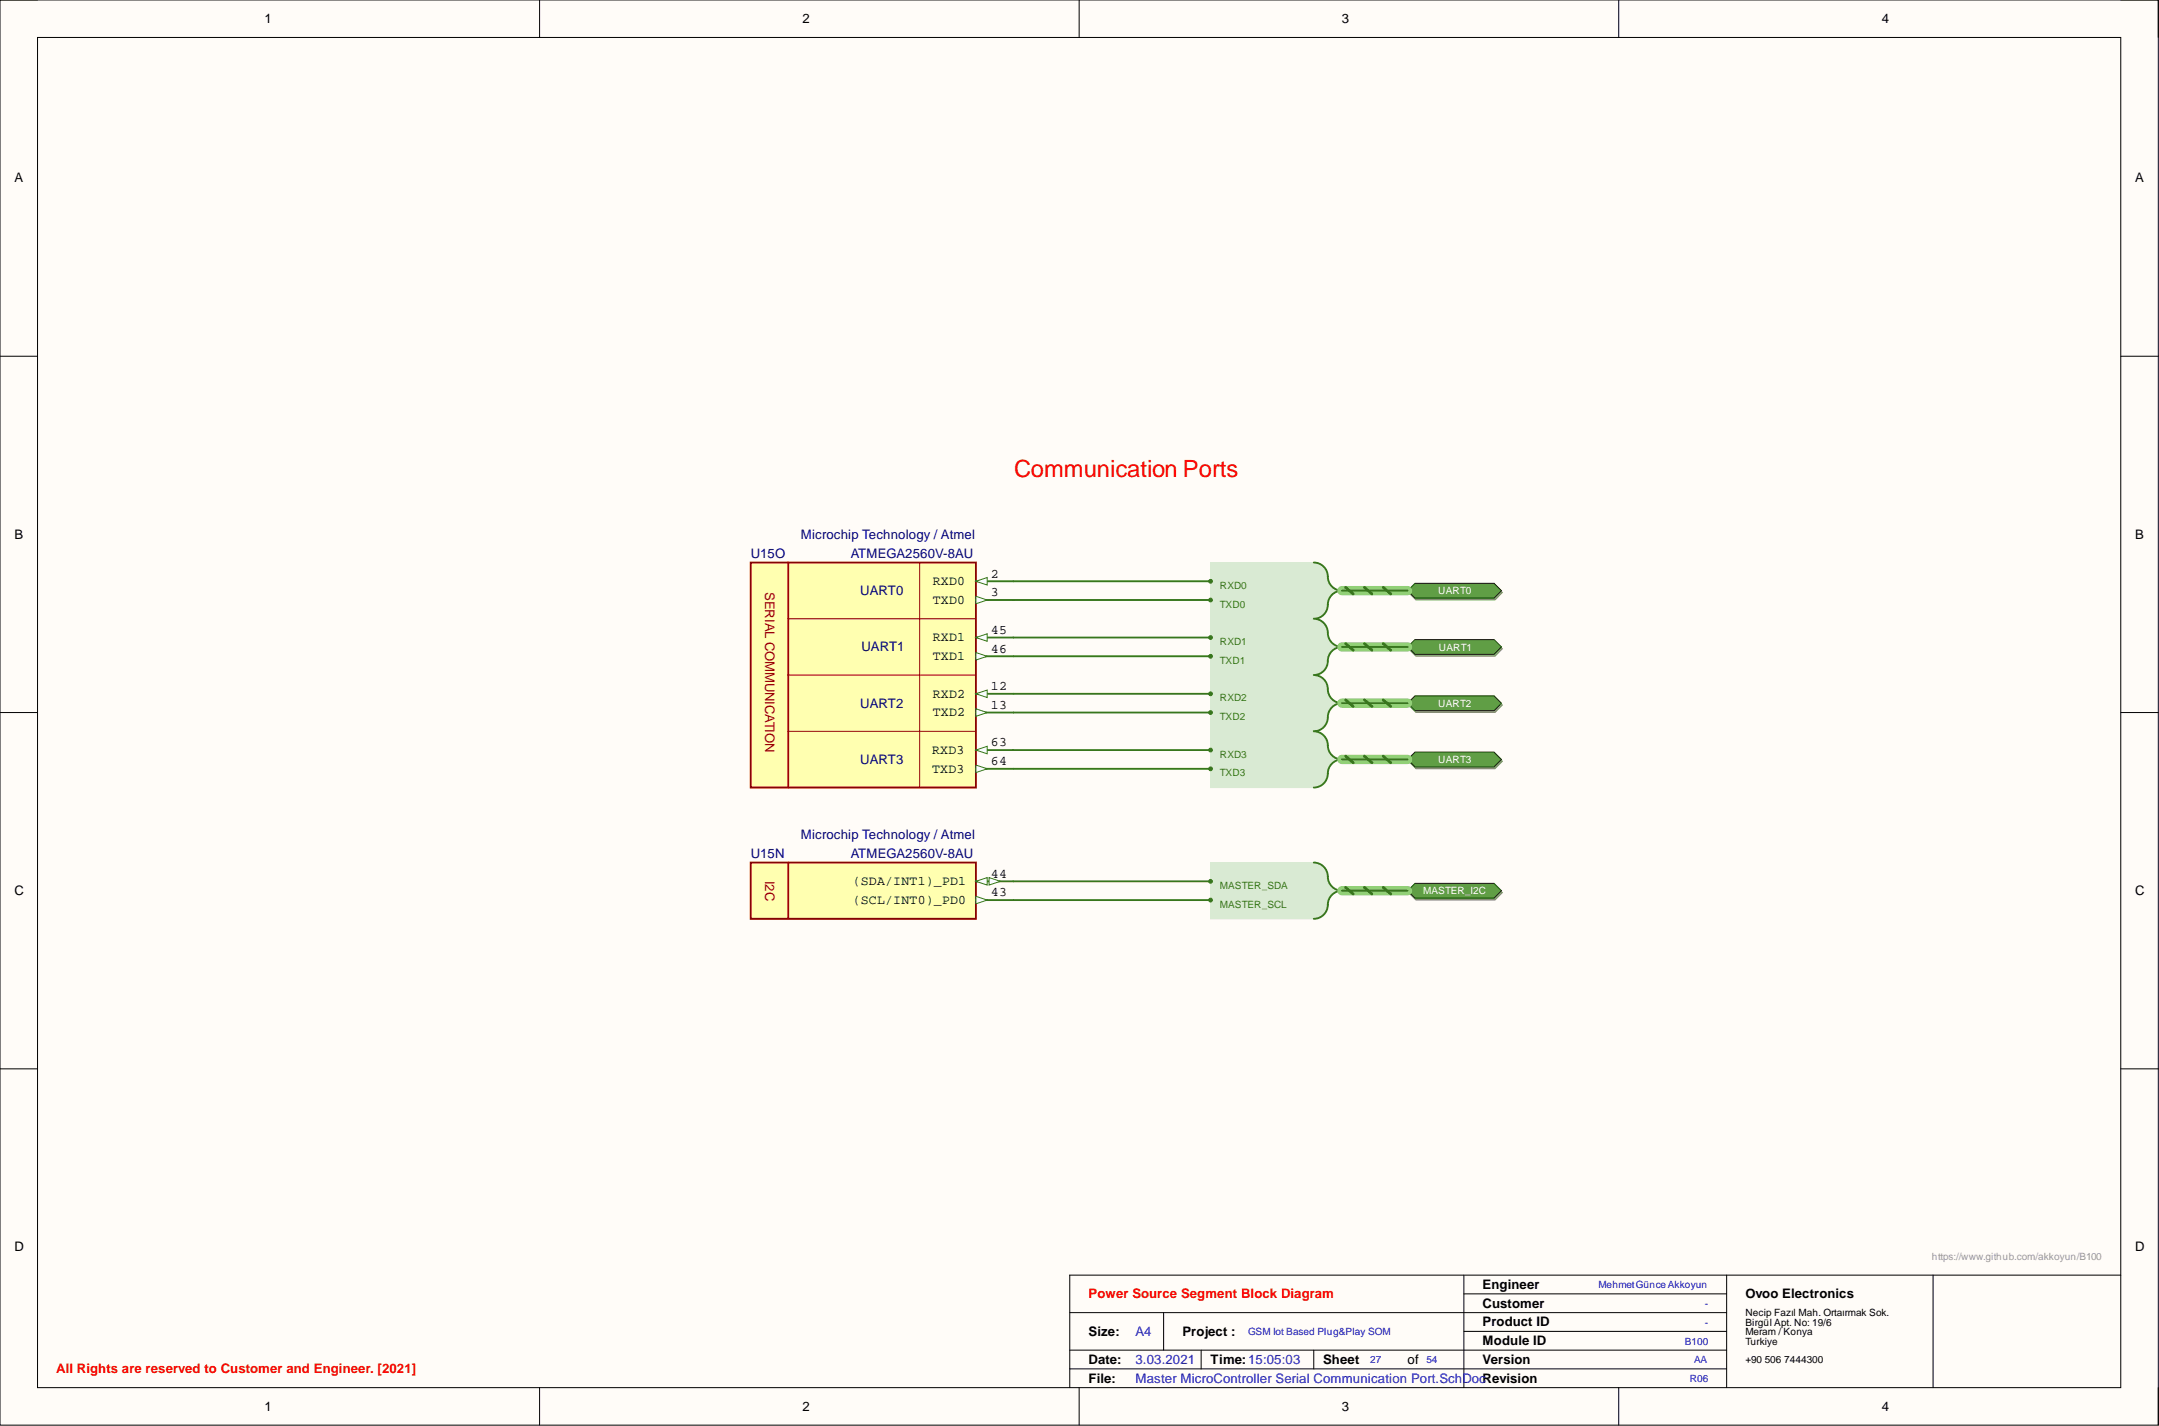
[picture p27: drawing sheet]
<svg xmlns="http://www.w3.org/2000/svg" width="292mm" height="193mm" viewBox="0 0 292 193" stroke-linecap="round" stroke-linejoin="round" font-family="sans-serif">
<defs><g id="words">
<text font-size="3.2" fill="#f00" x="137.2" y="64.5">Communication Ports</text>
<g font-size="1.8">
<text x="35.8" y="3.1">1</text>
<text x="108.6" y="3.1">2</text>
<text x="181.6" y="3.1">3</text>
<text x="254.6" y="3.1">4</text>
<text x="1.9" y="24.7">A</text>
<text x="288.9" y="24.7">A</text>
<text x="1.9" y="72.9">B</text>
<text x="288.9" y="72.9">B</text>
<text x="126.2" y="79.2">RXD0</text>
<text x="126.2" y="81.7">TXD0</text>
<text x="134.1" y="78.2">2</text>
<text x="134.1" y="80.7">3</text>
<text x="126.2" y="86.8">RXD1</text>
<text x="126.2" y="89.3">TXD1</text>
<text x="134.1" y="85.8">45</text>
<text x="134.1" y="88.3">46</text>
<text x="126.2" y="94.4">RXD2</text>
<text x="134.1" y="93.4">12</text>
<text x="134.1" y="95.9">13</text>
<text x="126.2" y="96.9">TXD2</text>
<text x="134.1" y="101">63</text>
<text x="126.1" y="104.5">TXD3</text>
<text x="126.1" y="102">RXD3</text>
<text x="134.1" y="103.5">64</text>
<text x="115.4" y="119.8">(SDA/INT1)_PD1</text>
<text x="134.1" y="118.8">44</text>
<text x="1.9" y="121.1">C</text>
<text x="115.4" y="122.3">(SCL/INT0)_PD0</text>
<text x="134.1" y="121.3">43</text>
<text x="288.9" y="121.1">C</text>
<text x="1.9" y="169.3">D</text>
<text x="288.9" y="169.3">D</text>
<text x="200.6" y="174.4">Engineer</text>
<text x="200.6" y="177">Customer</text>
<text x="200.6" y="179.5">Product ID</text>
<text x="236.1" y="175.7">Ovoo Electronics</text>
<text x="147.3" y="180.8">Size:</text>
<text x="147.3" y="184.6">Date:</text>
<text x="160" y="180.8">Project :</text>
<text x="163.8" y="184.6">Time:15:05:03</text>
<text x="179" y="184.6">Sheet</text>
<text x="190.4" y="184.6">of</text>
<text x="200.6" y="182">Module ID</text>
<text x="200.6" y="184.6">Version</text>
<text x="35.8" y="190.9">1</text>
<text x="108.6" y="190.9">2</text>
<text x="147.3" y="187.1">File:</text>
<text x="181.6" y="190.9">3</text>
<text x="254.6" y="190.9">4</text>
</g>
<g font-size="1.8" fill="#000080">
<text x="101.6" y="75.4">U15O</text>
<text x="108.3" y="72.9">Microchip Technology / Atmel</text>
<text x="115.1" y="75.4">ATMEGA2560V-8AU</text>
<text x="116.4" y="80.5">UART0</text>
<text x="116.5" y="88.1">UART1</text>
<text x="116.4" y="95.7">UART2</text>
<text x="116.4" y="103.4">UART3</text>
<text x="108.3" y="113.5">Microchip Technology / Atmel</text>
<text x="101.6" y="116">U15N</text>
<text x="115.1" y="116">ATMEGA2560V-8AU</text>
</g>
<g font-size="1.8" fill="#980000">
<text x="103.5" y="80.1" transform="rotate(90 103.5 80.1)">SERIAL COMMUNICATION</text>
<text x="103.5" y="119.2" transform="rotate(90 103.5 119.2)">I2C</text>
</g>
<g font-size="1.8" fill="#f00">
<text x="147.3" y="175.7">Power Source Segment Block Diagram</text>
<text x="7.6" y="185.8">All Rights are reserved to Customer and Engineer. [2021]</text>
</g>
<g font-size="1.8" fill="#00f">
<text x="153.6" y="184.6">3.03.2021</text>
<text x="153.6" y="180.8">A4</text>
<text x="153.6" y="187.1">Master MicroController Serial Communication Port.SchDocRevision</text>
</g>
<g font-size="1.4" fill="#38761d">
<text x="165" y="79.7">RXD0</text>
<text x="165" y="82.2">TXD0</text>
<text x="165" y="87.3">RXD1</text>
<text x="165" y="89.8">TXD1</text>
<text x="165" y="94.9">RXD2</text>
<text x="165" y="97.4">TXD2</text>
<text x="165" y="102.5">RXD3</text>
<text x="165" y="105.1">TXD3</text>
<text x="165" y="120.3">MASTER_SDA</text>
<text x="165" y="122.8">MASTER_SCL</text>
</g>
<g font-size="1.4" fill="#fff">
<text x="194.6" y="80.4">UART0</text>
<text x="194.7" y="88">UART1</text>
<text x="194.6" y="95.7">UART2</text>
<text x="194.6" y="103.3">UART3</text>
<text x="192.6" y="121">MASTER_I2C</text>
</g>
<text font-size="1.4" fill="#999" x="261.4" y="170.5">https://www.github.com/akkoyun/B100</text>
<g font-size="1.4" fill="#00f">
<text x="216.3" y="174.3">MehmetGünce Akkoyun</text>
<text x="230.6" y="176.9">-</text>
<text x="230.6" y="179.4">-</text>
<text x="168.9" y="180.7">GSM Iot Based Plug&amp;Play SOM</text>
<text x="185.4" y="184.5">27</text>
<text x="193" y="184.5">54</text>
<text x="227.9" y="181.9">B100</text>
<text x="229.2" y="184.5">AA</text>
<text x="228.6" y="187">R06</text>
</g>
<g font-size="1.4">
<text x="236.1" y="178.1">Necip Fazıl Mah. Ortaırmak Sok.</text>
<text x="236.1" y="179.4">Birgül Apt. No: 19/6</text>
<text x="236.1" y="180.7">Meram / Konya</text>
<text x="236.1" y="181.9">Turkiye</text>
<text x="236.1" y="184.5">+90 506 7444300</text>
</g>
</g></defs>
<path d="M0 0h292v192.9h-292z" fill-rule="evenodd" fill="#fffcf8"/>
<path d="M0 0h292v192.9h-292z" fill="none" stroke="#000" stroke-width=".14"/>
<path d="M5.1 5.1h281.8v182.7h-281.8z" fill-rule="evenodd" fill="#fffcf8"/>
<g fill="none" stroke="#000" stroke-width=".14">
<path d="M0 0h5.1M73 0v5.1M146 0v5.1M219 0v5.1M286.9 0h5.1v5.1M5.1 5.1h281.8v182.7h-281.8zM0 48.2h5.1M286.9 48.2h5.1M0 96.4h5.1M286.9 96.4h5.1M0 144.6h5.1M286.9 144.6h5.1"/>
<path d="M144.7 177.6h88.9M157.4 177.6v5.1M198.1 175.1h35.5M198.1 172.6v15.2M233.6 172.6v15.2M261.5 172.6v15.2M286.9 172.6h-142.2v15.2M73 187.8v5.1M144.7 182.7h88.9M144.7 185.2h88.9M146 187.8v5.1M162.5 182.7v2.5"/>
<path d="M177.7 182.7v2.5M198.1 180.2h35.5M219 187.8v5.1M292 187.8v5.1"/>
</g>
<path d="M163.8 76.1h13.9a1.96 1.96 0 0 1 1.9 2.4l.5 .8 1 .6-1 .7-.5 .8a1.96 1.96 0 0 1-1.9 2.3h-13.9z" fill-rule="evenodd" fill="#d9ead3"/>
<path d="M163.8 76.1h13.9a1.96 1.96 0 0 1 1.9 2.4l.5 .8 1 .6-1 .7-.5 .8a1.96 1.96 0 0 1-1.9 2.3h-13.9z" fill="none" stroke="#d9ead3" stroke-width=".14"/>
<path d="M177.7 76.1a1.9 1.9 0 0 1 1.9 1.9 1.9 1.9 0 0 0 2 1.9 1.91 1.91 0 0 0-2 1.9 1.9 1.9 0 0 1-1.9 1.9" fill="none" stroke="#38761d" stroke-width=".25"/>
<circle cx="163.8" cy="78.7" r=".25" fill="#38761d"/>
<circle cx="163.8" cy="78.7" r=".25" fill="none" stroke="#38761d" stroke-width=".14"/>
<circle cx="163.8" cy="81.2" r=".25" fill="#38761d"/>
<circle cx="163.8" cy="81.2" r=".25" fill="none" stroke="#38761d" stroke-width=".14"/>
<path d="M190.6 80.2l1-1h10.7l1 1-1 1h-10.7z" fill-rule="evenodd" fill="#8ba480"/>
<path d="M190.6 80.2l1-1h10.7l1 1-1 1h-10.7z" fill="none" stroke="#77906c" stroke-width=".14"/>
<path d="M190.4 79.9l1-1h10.7l1 1-1 1h-10.7z" fill-rule="evenodd" fill="#609e45"/>
<path d="M190.4 79.9l1-1h10.7l1 1-1 1h-10.7z" fill="none" stroke="#003a00" stroke-width=".14"/>
<path d="M163.8 83.7h13.9a1.96 1.96 0 0 1 1.9 2.4l.5 .8 1 .6-1 .7-.5 .8a1.96 1.96 0 0 1-1.9 2.3h-13.9z" fill-rule="evenodd" fill="#d9ead3"/>
<path d="M163.8 83.7h13.9a1.96 1.96 0 0 1 1.9 2.4l.5 .8 1 .6-1 .7-.5 .8a1.96 1.96 0 0 1-1.9 2.3h-13.9z" fill="none" stroke="#d9ead3" stroke-width=".14"/>
<path d="M177.7 83.7a1.9 1.9 0 0 1 1.9 1.9 1.9 1.9 0 0 0 2 1.9 1.91 1.91 0 0 0-2 1.9 1.9 1.9 0 0 1-1.9 1.9" fill="none" stroke="#38761d" stroke-width=".25"/>
<circle cx="163.8" cy="86.3" r=".25" fill="#38761d"/>
<circle cx="163.8" cy="86.3" r=".25" fill="none" stroke="#38761d" stroke-width=".14"/>
<circle cx="163.8" cy="88.8" r=".25" fill="#38761d"/>
<circle cx="163.8" cy="88.8" r=".25" fill="none" stroke="#38761d" stroke-width=".14"/>
<path d="M190.6 87.8l1-1h10.7l1 1-1 1h-10.7z" fill-rule="evenodd" fill="#8ba480"/>
<path d="M190.6 87.8l1-1h10.7l1 1-1 1h-10.7z" fill="none" stroke="#77906c" stroke-width=".14"/>
<path d="M190.4 87.5l1-1h10.7l1 1-1 1h-10.7z" fill-rule="evenodd" fill="#609e45"/>
<path d="M190.4 87.5l1-1h10.7l1 1-1 1h-10.7z" fill="none" stroke="#003a00" stroke-width=".14"/>
<path d="M163.8 91.3h13.9a1.96 1.96 0 0 1 1.9 2.4l.5 .8 1 .7-1 .6-.5 .8a1.96 1.96 0 0 1-1.9 2.4h-13.9z" fill-rule="evenodd" fill="#d9ead3"/>
<path d="M163.8 91.3h13.9a1.96 1.96 0 0 1 1.9 2.4l.5 .8 1 .7-1 .6-.5 .8a1.96 1.96 0 0 1-1.9 2.4h-13.9z" fill="none" stroke="#d9ead3" stroke-width=".14"/>
<path d="M177.7 91.3a1.9 1.9 0 0 1 1.9 2 1.9 1.9 0 0 0 2 1.9 1.91 1.91 0 0 0-2 1.9 1.9 1.9 0 0 1-1.9 1.9" fill="none" stroke="#38761d" stroke-width=".25"/>
<circle cx="163.8" cy="93.9" r=".25" fill="#38761d"/>
<circle cx="163.8" cy="93.9" r=".25" fill="none" stroke="#38761d" stroke-width=".14"/>
<circle cx="163.8" cy="96.4" r=".25" fill="#38761d"/>
<circle cx="163.8" cy="96.4" r=".25" fill="none" stroke="#38761d" stroke-width=".14"/>
<path d="M190.6 95.4l1-1h10.7l1 1-1 1h-10.7z" fill-rule="evenodd" fill="#8ba480"/>
<path d="M190.6 95.4l1-1h10.7l1 1-1 1h-10.7z" fill="none" stroke="#77906c" stroke-width=".14"/>
<path d="M190.4 95.2l1-1h10.7l1 1-1 1h-10.7z" fill-rule="evenodd" fill="#609e45"/>
<path d="M190.4 95.2l1-1h10.7l1 1-1 1h-10.7z" fill="none" stroke="#003a00" stroke-width=".14"/>
<path d="M163.8 99h13.9a1.96 1.96 0 0 1 1.9 2.3l.5 .8 1 .7-1 .6-.5 .8a1.96 1.96 0 0 1-1.9 2.4h-13.9z" fill-rule="evenodd" fill="#d9ead3"/>
<path d="M163.8 99h13.9a1.96 1.96 0 0 1 1.9 2.3l.5 .8 1 .7-1 .6-.5 .8a1.96 1.96 0 0 1-1.9 2.4h-13.9z" fill="none" stroke="#d9ead3" stroke-width=".14"/>
<path d="M177.7 99a1.9 1.9 0 0 1 1.9 1.9 1.9 1.9 0 0 0 2 1.9 1.91 1.91 0 0 0-2 1.9 1.9 1.9 0 0 1-1.9 1.9" fill="none" stroke="#38761d" stroke-width=".25"/>
<circle cx="163.8" cy="101.5" r=".25" fill="#38761d"/>
<circle cx="163.8" cy="101.5" r=".25" fill="none" stroke="#38761d" stroke-width=".14"/>
<circle cx="163.8" cy="104" r=".25" fill="#38761d"/>
<circle cx="163.8" cy="104" r=".25" fill="none" stroke="#38761d" stroke-width=".14"/>
<path d="M190.6 103l1-1h10.7l1 1-1 1h-10.7z" fill-rule="evenodd" fill="#8ba480"/>
<path d="M190.6 103l1-1h10.7l1 1-1 1h-10.7z" fill="none" stroke="#77906c" stroke-width=".14"/>
<path d="M190.4 102.8l1-1h10.7l1 1-1 1h-10.7z" fill-rule="evenodd" fill="#609e45"/>
<path d="M190.4 102.8l1-1h10.7l1 1-1 1h-10.7z" fill="none" stroke="#003a00" stroke-width=".14"/>
<path d="M101.6 76.1h30.4v30.5h-30.4z" fill-rule="evenodd" fill="#ffffb0"/>
<path d="M101.6 76.1h30.4v30.5h-30.4z" fill="none" stroke="#800000" stroke-width=".25"/>
<path d="M132 78.7h5.1" fill="none" stroke="#38761d" stroke-width=".25"/>
<path d="M132 78.7l1.6-.5v1z" fill="#f8fcff"/>
<path d="M132 78.7l1.6-.5v1z" fill="none" stroke="#38761d" stroke-width=".14"/>
<path d="M132 81.2h5.1" fill="none" stroke="#38761d" stroke-width=".25"/>
<path d="M132 80.7l1.6 .5-1.6 .5z" fill="#f8fcff"/>
<path d="M132 80.7l1.6 .5-1.6 .5z" fill="none" stroke="#38761d" stroke-width=".14"/>
<path d="M132 93.9h5.1" fill="none" stroke="#38761d" stroke-width=".25"/>
<path d="M132 93.9l1.6-.5v1z" fill="#f8fcff"/>
<path d="M132 93.9l1.6-.5v1z" fill="none" stroke="#38761d" stroke-width=".14"/>
<path d="M132 96.4h5.1" fill="none" stroke="#38761d" stroke-width=".25"/>
<path d="M132 95.9l1.6 .5-1.6 .5z" fill="#f8fcff"/>
<path d="M132 95.9l1.6 .5-1.6 .5z" fill="none" stroke="#38761d" stroke-width=".14"/>
<path d="M132 86.3h5.1" fill="none" stroke="#38761d" stroke-width=".25"/>
<path d="M132 86.3l1.6-.5v1z" fill="#f8fcff"/>
<path d="M132 86.3l1.6-.5v1z" fill="none" stroke="#38761d" stroke-width=".14"/>
<path d="M132 88.8h5.1" fill="none" stroke="#38761d" stroke-width=".25"/>
<path d="M132 88.3l1.6 .5-1.6 .5z" fill="#f8fcff"/>
<path d="M132 88.3l1.6 .5-1.6 .5z" fill="none" stroke="#38761d" stroke-width=".14"/>
<path d="M132 104h5.1" fill="none" stroke="#38761d" stroke-width=".25"/>
<path d="M132 103.5l1.6 .5-1.6 .5z" fill="#f8fcff"/>
<path d="M132 103.5l1.6 .5-1.6 .5z" fill="none" stroke="#38761d" stroke-width=".14"/>
<path d="M132 101.5h5.1" fill="none" stroke="#38761d" stroke-width=".25"/>
<path d="M132 101.5l1.6-.5v1z" fill="#f8fcff"/>
<path d="M132 101.5l1.6-.5v1z" fill="none" stroke="#38761d" stroke-width=".14"/>
<path d="M106.6 76.1v30.5" fill="none" stroke="#980000" stroke-width=".25"/>
<path d="M124.4 76.1v30.5M106.6 83.7h25.4M106.6 91.3h25.4M106.6 99h25.4" fill="none" stroke="#980000" stroke-width=".14"/>
<path d="M163.8 116.7h13.9a1.96 1.96 0 0 1 1.9 2.4l.5 .8 1 .6-1 .7-.5 .8a1.96 1.96 0 0 1-1.9 2.3h-13.9z" fill-rule="evenodd" fill="#d9ead3"/>
<path d="M163.8 116.7h13.9a1.96 1.96 0 0 1 1.9 2.4l.5 .8 1 .6-1 .7-.5 .8a1.96 1.96 0 0 1-1.9 2.3h-13.9z" fill="none" stroke="#d9ead3" stroke-width=".14"/>
<path d="M177.7 116.7a1.9 1.9 0 0 1 1.9 1.9 1.9 1.9 0 0 0 2 1.9 1.91 1.91 0 0 0-2 1.9 1.9 1.9 0 0 1-1.9 1.9" fill="none" stroke="#38761d" stroke-width=".25"/>
<circle cx="163.8" cy="119.3" r=".25" fill="#38761d"/>
<circle cx="163.8" cy="119.3" r=".25" fill="none" stroke="#38761d" stroke-width=".14"/>
<circle cx="163.8" cy="121.8" r=".25" fill="#38761d"/>
<circle cx="163.8" cy="121.8" r=".25" fill="none" stroke="#38761d" stroke-width=".14"/>
<path d="M190.6 120.8l1-1h10.7l1 1-1 1h-10.7z" fill-rule="evenodd" fill="#8ba480"/>
<path d="M190.6 120.8l1-1h10.7l1 1-1 1h-10.7z" fill="none" stroke="#77906c" stroke-width=".14"/>
<path d="M190.4 120.5l1-1h10.7l1 1-1 1h-10.7z" fill-rule="evenodd" fill="#609e45"/>
<path d="M190.4 120.5l1-1h10.7l1 1-1 1h-10.7z" fill="none" stroke="#003a00" stroke-width=".14"/>
<path d="M181.6 120.5h8.8" fill="none" stroke="#92d077" stroke-width="1.3"/>
<path d="M182.1 120.1l1 .9M184.6 120.1l1 .9M187.1 120.1l1.1 .9" fill="none" stroke="#38761d" stroke-width=".38"/>
<path d="M137.1 121.8h26.7M181.6 120.5h8.8" fill="none" stroke="#38761d" stroke-width=".25"/>
<path d="M101.6 116.7h30.4v7.6h-30.4z" fill-rule="evenodd" fill="#ffffb0"/>
<path d="M101.6 116.7h30.4v7.6h-30.4z" fill="none" stroke="#800000" stroke-width=".25"/>
<path d="M132 121.8h5.1" fill="none" stroke="#38761d" stroke-width=".25"/>
<path d="M132 121.3l1.6 .5-1.6 .5z" fill="#f8fcff"/>
<path d="M132 121.3l1.6 .5-1.6 .5z" fill="none" stroke="#38761d" stroke-width=".14"/>
<path d="M132 119.3h5.1" fill="none" stroke="#38761d" stroke-width=".25"/>
<path d="M132 119.3l1.6-.5v1z" fill="#f8fcff"/>
<path d="M132 119.3l1.6-.5v1z" fill="none" stroke="#38761d" stroke-width=".14"/>
<path d="M133.8 118.8l1.5 .5-1.5 .5z" fill="#f8fcff"/>
<path d="M133.8 118.8l1.5 .5-1.5 .5z" fill="none" stroke="#38761d" stroke-width=".14"/>
<path d="M106.6 116.7v7.6" fill="none" stroke="#980000" stroke-width=".25"/>
<g fill="none" stroke="#38761d" stroke-width=".25">
<path d="M137.1 78.7h26.7M181.6 79.9h8.8M137.1 96.4h26.7M137.1 93.9h26.7M137.1 88.8h26.7M137.1 86.3h26.7M137.1 81.2h26.7M181.6 95.2h8.8M181.6 87.5h8.8M137.1 119.3h26.7M137.1 104h26.7M137.1 101.5h26.7"/>
<path d="M181.6 102.8h8.8"/>
</g>
<path d="M181.6 79.9h8.8M181.6 95.2h8.8M181.6 87.5h8.8M181.6 102.8h8.8" fill="none" stroke="#92d077" stroke-width="1.3"/>
<path d="M182.1 79.5l1 .9M184.6 79.5l1 .9M187.1 79.5l1.1 .9M182.1 94.7l1 .9M182.1 87.1l1 .9M184.6 94.7l1 .9M184.6 87.1l1 .9M187.1 94.7l1.1 .9M187.1 87.1l1.1 .9M182.1 102.3l1 .9M184.6 102.3l1 .9M187.1 102.3l1.1 .9" fill="none" stroke="#38761d" stroke-width=".38"/>
<use href="#words"/>
</svg>
